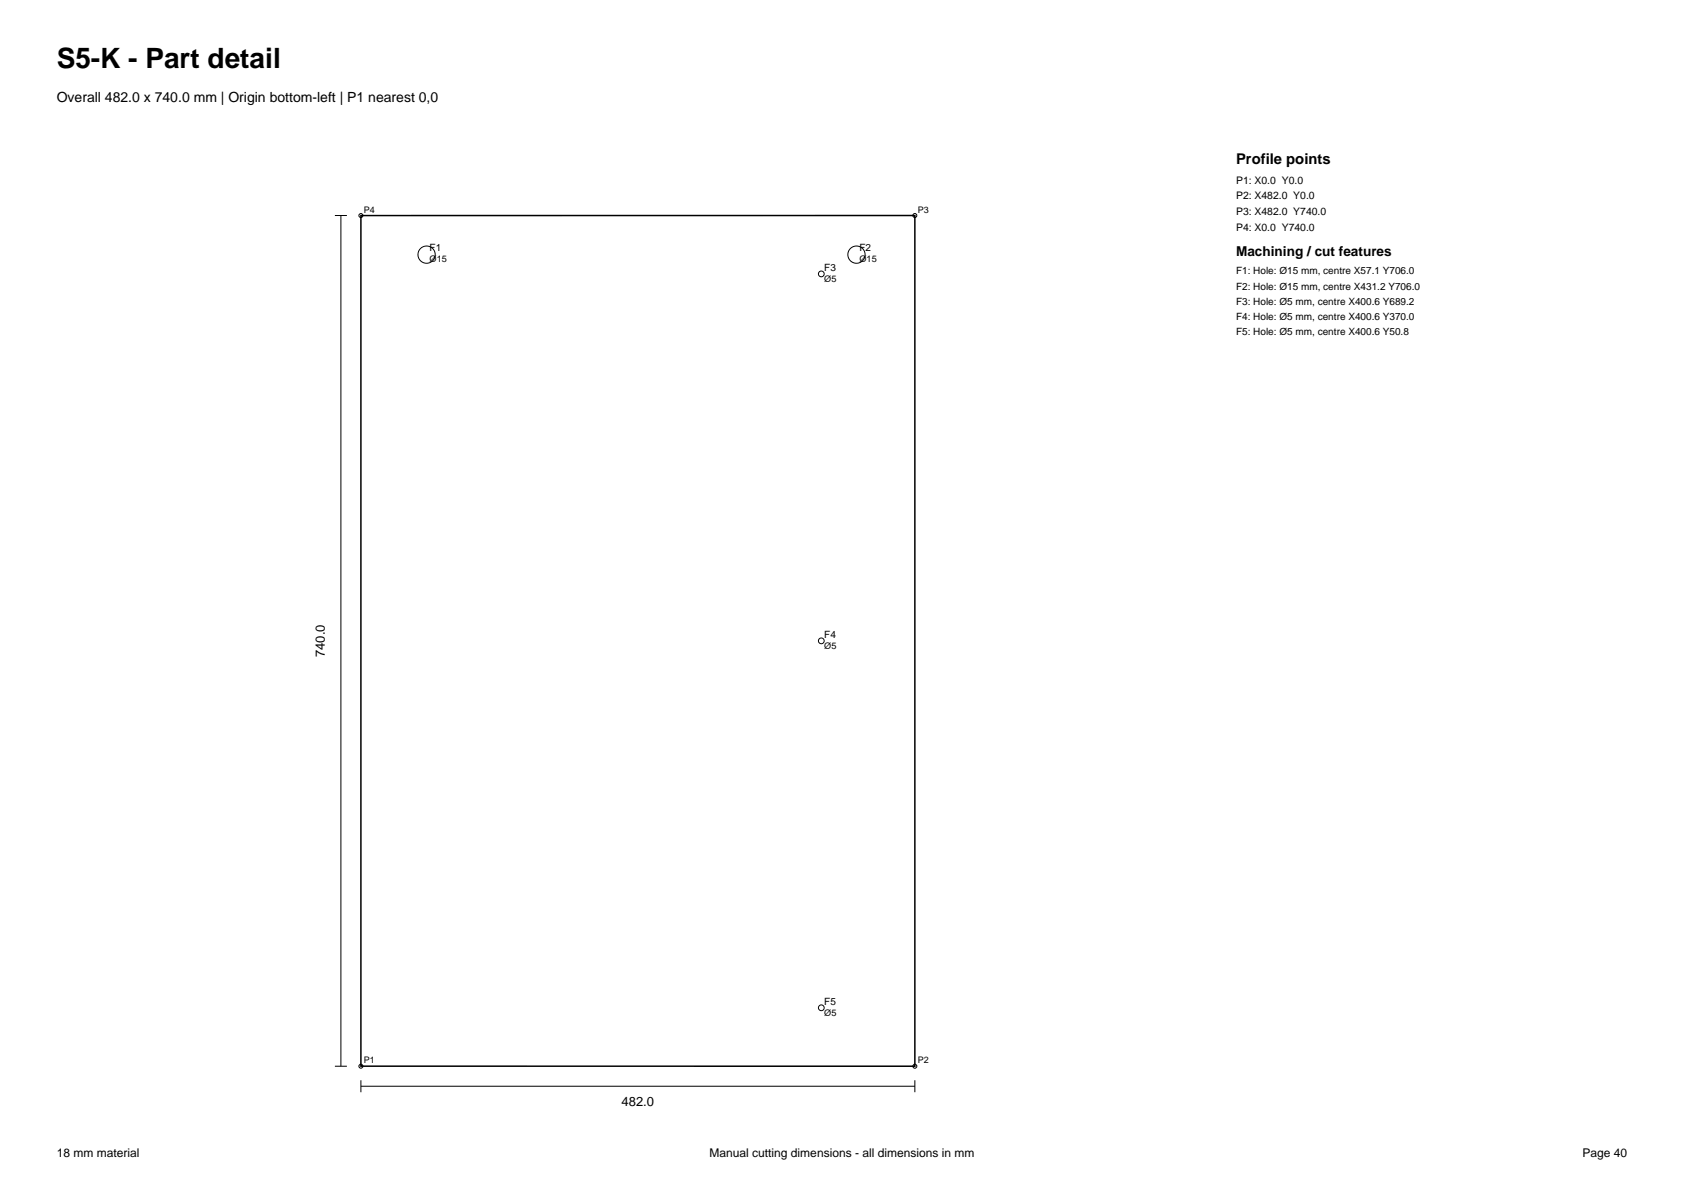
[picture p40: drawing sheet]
<svg xmlns="http://www.w3.org/2000/svg" width="297mm" height="210mm" viewBox="0 0 297 210" stroke-linecap="round" stroke-linejoin="round" font-family="sans-serif">
<defs><g id="words">
<text font-size="4.9" x="10" y="12">S5-K - Part detail</text>
<text font-size="2.6" x="218" y="29">Profile points</text>
<text font-size="2.5" x="10" y="18">Overall 482.0 x 740.0 mm | Origin bottom-left | P1 nearest 0,0</text>
<text font-size="2.4" x="218" y="45.2">Machining / cut features</text>
<g font-size="2.3">
<text x="57.3" y="115.9" transform="rotate(-90 57.3 115.9)">740.0</text>
<text x="109.6" y="195.1">482.0</text>
</g>
<g font-size="2.1">
<text x="10" y="204">18 mm material</text>
<text x="125.2" y="204">Manual cutting dimensions - all dimensions in mm</text>
<text x="279.1" y="204">Page 40</text>
</g>
<g font-size="1.8">
<text x="218" y="32.4">P1: X0.0 Y0.0</text>
<text x="218" y="35.1">P2: X482.0 Y0.0</text>
<text x="218" y="37.9">P3: X482.0 Y740.0</text>
<text x="218" y="40.7">P4: X0.0 Y740.0</text>
<text x="75.8" y="44.3">F1</text>
<text x="145.4" y="47.7">F3</text>
<text x="151.6" y="44.3">F2</text>
<text x="218" y="48.4">F1: Hole: Ø15 mm, centre X57.1 Y706.0</text>
<text x="218" y="51.1">F2: Hole: Ø15 mm, centre X431.2 Y706.0</text>
<text x="218" y="53.7">F3: Hole: Ø5 mm, centre X400.6 Y689.2</text>
<text x="218" y="56.3">F4: Hole: Ø5 mm, centre X400.6 Y370.0</text>
<text x="218" y="59">F5: Hole: Ø5 mm, centre X400.6 Y50.8</text>
<text x="145.4" y="112.5">F4</text>
<text x="145.4" y="177.2">F5</text>
</g>
<g font-size="1.6">
<text x="64.2" y="37.5">P4</text>
<text x="161.9" y="37.5">P3</text>
<text x="75.8" y="46.2">Ø15</text>
<text x="151.6" y="46.2">Ø15</text>
<text x="145.4" y="49.7">Ø5</text>
<text x="145.4" y="114.4">Ø5</text>
<text x="145.4" y="179.1">Ø5</text>
<text x="64.2" y="187.5">P1</text>
<text x="161.9" y="187.5">P2</text>
</g>
</g></defs>
<path d="M63.7 38h97.6v150h-97.6z" fill="none" stroke="#000" stroke-width=".26"/>
<g fill="none" stroke="#000" stroke-width=".18">
<path d="M59.1 38h2.1M60.1 38v150M59.1 188h2.1M63.7 191.5h97.6M63.7 190.5v2.1M161.3 190.5v2.1"/>
<circle cx="63.7" cy="38" r=".35"/>
<circle cx="161.3" cy="38" r=".35"/>
<circle cx="75.2" cy="44.9" r="1.52"/>
<circle cx="144.9" cy="48.3" r=".51"/>
<circle cx="151.1" cy="44.9" r="1.52"/>
<circle cx="144.9" cy="113" r=".51"/>
<circle cx="144.9" cy="177.7" r=".51"/>
<circle cx="63.7" cy="188" r=".35"/>
<circle cx="161.3" cy="188" r=".35"/>
</g>
<use href="#words"/>
</svg>
